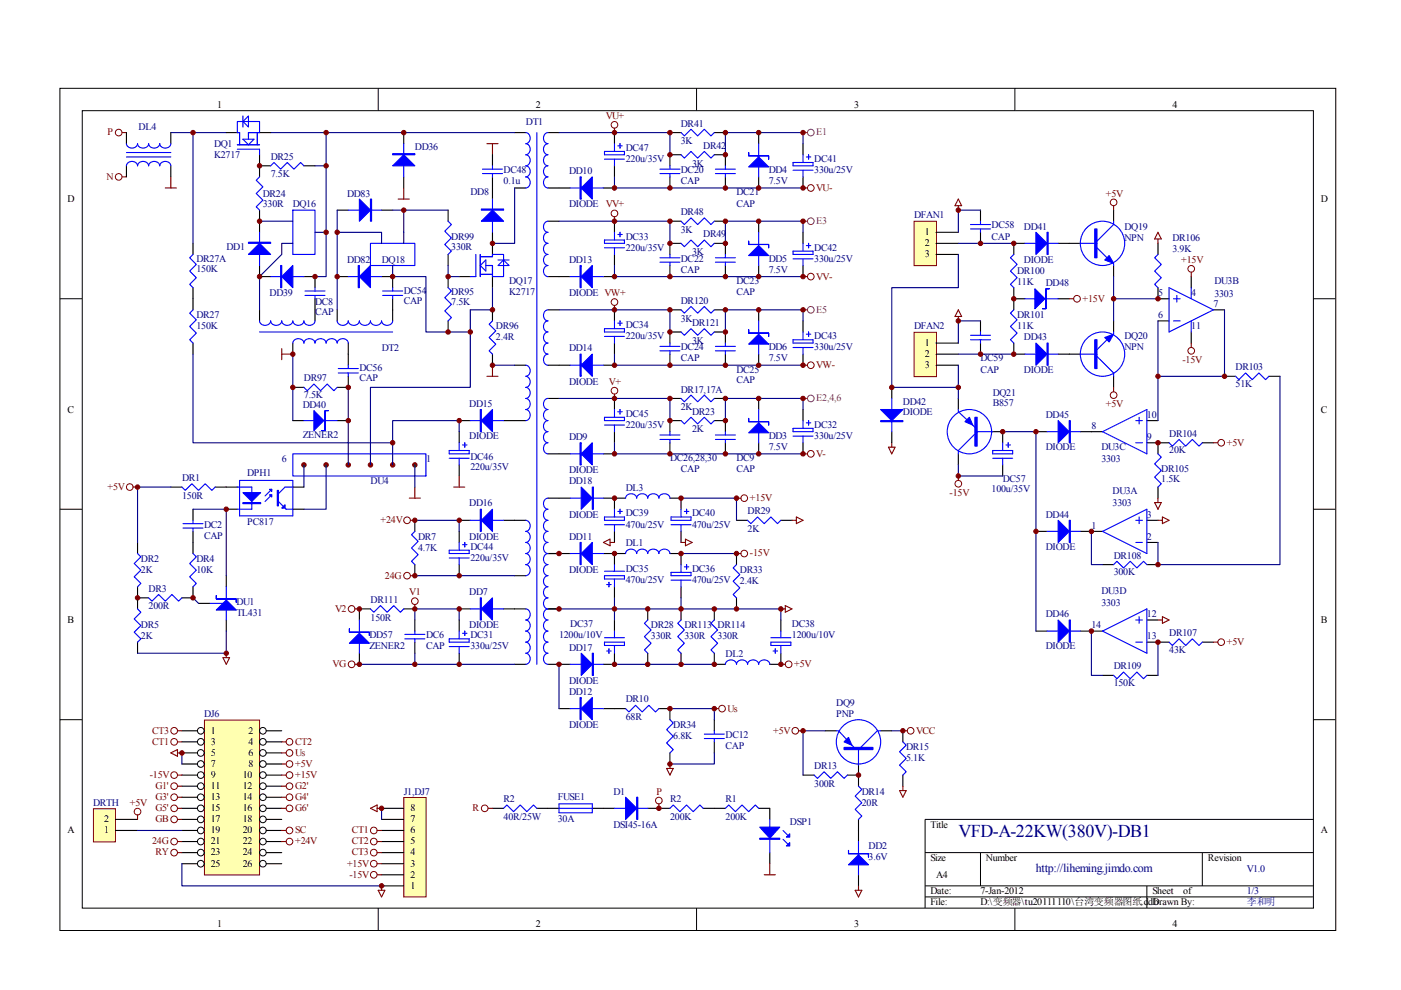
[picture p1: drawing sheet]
<svg xmlns="http://www.w3.org/2000/svg" width="297mm" height="210mm" viewBox="0 0 297 210" stroke-linecap="round" stroke-linejoin="round" font-family="sans-serif">
<defs><g id="words">
<text font-size="3.8" fill="#000080" x="203.2" y="177.5">VFD-A-22KW(380V)-DB1</text>
<text font-size="2.5" fill="#000080" x="219.6" y="184.8">http://liheming.jimdo.com</text>
<g font-size="2.1">
<text x="46.1" y="22.9">1</text>
<text x="113.6" y="22.9">2</text>
<text x="181.1" y="22.9">3</text>
<text x="248.6" y="22.9">4</text>
<text x="14.3" y="42.8">D</text>
<text x="280.1" y="42.8">D</text>
<text x="196.1" y="49.9">1</text>
<text x="196.1" y="52.2">2</text>
<text x="196.1" y="54.5">3</text>
<text x="196.1" y="73.3">1</text>
<text x="196.1" y="75.7">2</text>
<text x="196.1" y="78.1">3</text>
<text x="14.3" y="87.5">C</text>
<text x="280.1" y="87.5">C</text>
<text x="14.3" y="132.1">B</text>
<text x="280.1" y="132.1">B</text>
<text x="44.7" y="155.5">1</text>
<text x="52.7" y="155.5">2</text>
<text x="44.7" y="157.9">3</text>
<text x="44.7" y="160.3">5</text>
<text x="52.7" y="157.9">4</text>
<text x="52.7" y="160.3">6</text>
<text x="44.7" y="162.6">7</text>
<text x="44.7" y="164.9">9</text>
<text x="44.7" y="167.3">11</text>
<text x="51.5" y="164.9">10</text>
<text x="51.5" y="167.3">12</text>
<text x="52.7" y="162.6">8</text>
<text x="44.7" y="169.6">13</text>
<text x="44.7" y="172">15</text>
<text x="51.5" y="169.6">14</text>
<text x="51.5" y="172">16</text>
<text x="87" y="172">8</text>
<text x="14.3" y="176.7">A</text>
<text x="22.1" y="176.7">1</text>
<text x="22.1" y="174.3">2</text>
<text x="44.7" y="174.3">17</text>
<text x="44.7" y="176.7">19</text>
<text x="44.7" y="179">21</text>
<text x="51.5" y="174.3">18</text>
<text x="51.5" y="176.7">20</text>
<text x="51.5" y="179">22</text>
<text x="87" y="179">5</text>
<text x="87" y="176.7">6</text>
<text x="87" y="174.3">7</text>
<text x="197.3" y="175.5">Title</text>
<text x="280.1" y="176.7">A</text>
<text x="44.7" y="181.4">23</text>
<text x="44.7" y="183.7">25</text>
<text x="51.5" y="181.4">24</text>
<text x="51.5" y="183.7">26</text>
<text x="87" y="183.7">3</text>
<text x="87" y="181.4">4</text>
<text x="197.3" y="182.6">Size</text>
<text x="209" y="182.6">Number</text>
<text x="256.1" y="182.6">Revision</text>
<text x="87" y="188.4">1</text>
<text x="87" y="186.1">2</text>
<text x="197.3" y="189.6">Date:</text>
<text x="197.3" y="192">File:</text>
<text x="198.5" y="186.1">A4</text>
<text x="207.9" y="189.6">7-Jan-2012</text>
<text x="207.9" y="192">D:\变频器\tu20111110\台湾变频器图纸.ddb</text>
<text x="244.3" y="189.6">Sheet</text>
<text x="244.3" y="192">Drawn By:</text>
<text x="250.9" y="189.6">of</text>
<text x="46.1" y="196.6">1</text>
<text x="113.6" y="196.6">2</text>
<text x="181.1" y="196.6">3</text>
<text x="248.6" y="196.6">4</text>
</g>
<g font-size="2.1" fill="#800000">
<text x="22.8" y="28.7">P</text>
<text x="128.4" y="25.2">VU+</text>
<text x="22.6" y="38.1">N</text>
<text x="173.1" y="40.5">VU-</text>
<text x="234.4" y="41.7">+5V</text>
<text x="128.4" y="44">VV+</text>
<text x="173.1" y="59.3">VV-</text>
<text x="250.4" y="55.7">+15V</text>
<text x="229.5" y="63.9">+15V</text>
<text x="250.7" y="76.9">-15V</text>
<text x="129.1" y="81.5">V+</text>
<text x="173.1" y="78.1">VW-</text>
<text x="234.4" y="86.3">+5V</text>
<text x="260.1" y="94.5">+5V</text>
<text x="173.1" y="96.9">V-</text>
<text x="22.8" y="103.9">+5V</text>
<text x="159" y="106.2">+15V</text>
<text x="201.3" y="105.1">-15V</text>
<text x="80.7" y="110.9">+24V</text>
<text x="159" y="118">-15V</text>
<text x="81.6" y="122.7">24G</text>
<text x="71" y="129.7">V2</text>
<text x="86.8" y="126.2">V1</text>
<text x="260.1" y="136.8">+5V</text>
<text x="70.5" y="141.5">VG</text>
<text x="168.4" y="141.5">+5V</text>
<text x="32.3" y="155.5">CT3</text>
<text x="154.3" y="150.9">Us</text>
<text x="163.9" y="155.5">+5V</text>
<text x="194.2" y="155.5">VCC</text>
<text x="32.3" y="157.9">CT1</text>
<text x="62.6" y="157.9">CT2</text>
<text x="62.6" y="160.3">Us</text>
<text x="31.7" y="164.9">-15V</text>
<text x="32.9" y="167.3">G1'</text>
<text x="62.6" y="162.6">+5V</text>
<text x="62.6" y="164.9">+15V</text>
<text x="62.6" y="167.3">G2'</text>
<text x="27.5" y="170.8">+5V</text>
<text x="32.9" y="169.6">G3'</text>
<text x="32.9" y="172">G5'</text>
<text x="62.6" y="169.6">G4'</text>
<text x="62.6" y="172">G6'</text>
<text x="100.2" y="172">R</text>
<text x="139.2" y="168.5">P</text>
<text x="32.3" y="179">24G</text>
<text x="32.9" y="174.3">GB</text>
<text x="62.6" y="179">+24V</text>
<text x="62.6" y="176.7">SC</text>
<text x="74.6" y="176.7">CT1</text>
<text x="74.6" y="179">CT2</text>
<text x="32.9" y="181.4">RY</text>
<text x="73.6" y="183.7">+15V</text>
<text x="74.6" y="181.4">CT3</text>
<text x="74.1" y="186.1">-15V</text>
</g>
<g font-size="2.1" fill="#000080">
<text x="29.4" y="27.5">DL4</text>
<text x="111.5" y="26.6">DT1</text>
<text x="144.4" y="26.9">DR41</text>
<text x="45.4" y="31.1">DQ1</text>
<text x="45.4" y="33.5">K2717</text>
<text x="57.4" y="33.9">DR25</text>
<text x="88" y="31.8">DD36</text>
<text x="132.7" y="32">DC47</text>
<text x="132.7" y="34.4">220u/35V</text>
<text x="144.4" y="30.6">3K</text>
<text x="146.7" y="35.3">3K</text>
<text x="149.1" y="31.5">DR42</text>
<text x="172.6" y="34.4">DC41</text>
<text x="55.7" y="41.7">DR24</text>
<text x="57.4" y="37.4">7.5K</text>
<text x="73.6" y="41.7">DD83</text>
<text x="99.7" y="41.4">DD8</text>
<text x="106.8" y="36.7">DC48</text>
<text x="106.8" y="39">0.1u</text>
<text x="120.6" y="36.9">DD10</text>
<text x="144.4" y="36.7">DC20</text>
<text x="144.4" y="39">CAP</text>
<text x="156.1" y="41.4">DC21</text>
<text x="163" y="36.7">DD4</text>
<text x="163" y="39">7.5V</text>
<text x="172.6" y="36.7">330u/25V</text>
<text x="55.7" y="44">330R</text>
<text x="62.1" y="44">DQ16</text>
<text x="120.6" y="44">DIODE</text>
<text x="144.4" y="45.6">DR48</text>
<text x="156.1" y="43.8">CAP</text>
<text x="193.8" y="46.3">DFAN1</text>
<text x="48" y="52.9">DD1</text>
<text x="95.7" y="50.8">DR99</text>
<text x="95.7" y="52.9">330R</text>
<text x="132.7" y="50.8">DC33</text>
<text x="132.7" y="53.2">220u/35V</text>
<text x="144.4" y="49.4">3K</text>
<text x="149.1" y="50.3">DR49</text>
<text x="172.6" y="53.2">DC42</text>
<text x="210.2" y="48.4">DC58</text>
<text x="210.2" y="50.8">CAP</text>
<text x="217.1" y="48.7">DD41</text>
<text x="238.4" y="48.7">DQ19</text>
<text x="238.4" y="51.1">NPN</text>
<text x="248.6" y="51.1">DR106</text>
<text x="248.6" y="53.4">3.9K</text>
<text x="41.7" y="55.5">DR27A</text>
<text x="41.7" y="57.6">150K</text>
<text x="73.6" y="55.7">DD82</text>
<text x="80.9" y="55.7">DQ18</text>
<text x="120.6" y="55.7">DD13</text>
<text x="144.4" y="55.5">DC22</text>
<text x="144.4" y="57.8">CAP</text>
<text x="146.7" y="54.1">3K</text>
<text x="163" y="55.5">DD5</text>
<text x="163" y="57.8">7.5V</text>
<text x="172.6" y="55.5">330u/25V</text>
<text x="215.6" y="58.1">DR100</text>
<text x="217.1" y="55.7">DIODE</text>
<text x="57.1" y="62.8">DD39</text>
<text x="66.8" y="64.6">DC8</text>
<text x="85.6" y="62.3">DC54</text>
<text x="85.6" y="64.4">CAP</text>
<text x="95.7" y="62.5">DR95</text>
<text x="95.7" y="64.6">7.5K</text>
<text x="107.9" y="60.2">DQ17</text>
<text x="107.9" y="62.5">K2717</text>
<text x="120.6" y="62.8">DIODE VW+</text>
<text x="144.4" y="64.4">DR120</text>
<text x="156.1" y="60.2">DC23</text>
<text x="156.1" y="62.5">CAP</text>
<text x="215.6" y="60.5">11K</text>
<text x="221.7" y="60.6">DD48</text>
<text x="245.5" y="62.8">5</text>
<text x="252.6" y="62.8">4</text>
<text x="257.3" y="65.1">7</text>
<text x="257.5" y="60.2">DU3B</text>
<text x="257.5" y="63">3303</text>
<text x="41.7" y="67.5">DR27</text>
<text x="41.7" y="69.8">150K</text>
<text x="66.8" y="66.7">CAP</text>
<text x="105.2" y="69.8">DR96</text>
<text x="132.7" y="69.6">DC34</text>
<text x="132.7" y="71.9">220u/35V</text>
<text x="144.4" y="68.2">3K</text>
<text x="146.7" y="69.1">DR121</text>
<text x="172.6" y="71.9">DC43</text>
<text x="193.8" y="69.8">DFAN2</text>
<text x="215.6" y="67.5">DR101</text>
<text x="215.6" y="69.8">11K</text>
<text x="238.4" y="71.9">DQ20</text>
<text x="245.5" y="67.5">6</text>
<text x="252.6" y="69.8">11</text>
<text x="80.9" y="74.5">DT2</text>
<text x="105.2" y="72.2">2.4R</text>
<text x="120.6" y="74.5">DD14</text>
<text x="144.4" y="74.3">DC24</text>
<text x="144.4" y="76.6">CAP</text>
<text x="146.7" y="72.9">3K</text>
<text x="163" y="74.3">DD6</text>
<text x="163" y="76.6">7.5V</text>
<text x="172.6" y="74.3">330u/25V</text>
<text x="207.9" y="76.6">DC59</text>
<text x="217.1" y="72.2">DD43</text>
<text x="238.4" y="74.3">NPN</text>
<text x="64.4" y="80.9">DR97</text>
<text x="76.2" y="78.8">DC56</text>
<text x="76.2" y="80.9">CAP</text>
<text x="120.6" y="81.5">DIODE</text>
<text x="144.4" y="83.2">DR17,17A</text>
<text x="156.1" y="79">DC25</text>
<text x="156.1" y="81.3">CAP</text>
<text x="207.9" y="79">CAP</text>
<text x="210.5" y="83.9">DQ21</text>
<text x="217.1" y="79.2">DIODE</text>
<text x="262" y="78.5">DR103</text>
<text x="262" y="82.1">51K</text>
<text x="64.2" y="86.5">DD40</text>
<text x="64.4" y="84.3">7.5K</text>
<text x="99.5" y="86.3">DD15</text>
<text x="132.7" y="88.4">DC45</text>
<text x="144.4" y="87">2K</text>
<text x="146.7" y="87.9">DR23</text>
<text x="191.4" y="85.8">DD42</text>
<text x="191.4" y="87.9">DIODE</text>
<text x="210.5" y="86">B857</text>
<text x="221.7" y="88.6">DD45</text>
<text x="243.2" y="88.6">10</text>
<text x="64.2" y="92.8">ZENER2</text>
<text x="99.5" y="93.1">DIODE</text>
<text x="120.6" y="93.3">DD9</text>
<text x="132.7" y="90.7">220u/35V</text>
<text x="146.7" y="91.6">2K</text>
<text x="163" y="93.1">DD3</text>
<text x="163" y="95.4">7.5V</text>
<text x="172.6" y="90.7">DC32</text>
<text x="172.6" y="93.1">330u/25V</text>
<text x="221.7" y="95.4">DIODE</text>
<text x="231.4" y="90.9">8</text>
<text x="233.5" y="95.4">DU3C</text>
<text x="243.2" y="93.3">9</text>
<text x="247.9" y="92.6">DR104</text>
<text x="52.4" y="101">DPH1</text>
<text x="59.8" y="98">6</text>
<text x="90.3" y="98">1</text>
<text x="99.7" y="97.6">DC46</text>
<text x="99.7" y="99.7">220u/35V</text>
<text x="120.6" y="100.3">DIODE</text>
<text x="142.1" y="97.8">DC26,28,30</text>
<text x="144.4" y="100.1">CAP</text>
<text x="156.1" y="97.8">DC9</text>
<text x="156.1" y="100.1">CAP</text>
<text x="233.5" y="98">3303</text>
<text x="246.2" y="100.1">DR105</text>
<text x="247.9" y="96.1">20K</text>
<text x="38.6" y="102">DR1</text>
<text x="38.6" y="105.8">150R</text>
<text x="78.6" y="102.7">DU4</text>
<text x="99.5" y="107.4">DD16</text>
<text x="120.6" y="102.7">DD18</text>
<text x="132.7" y="104.2">DL3</text>
<text x="210.2" y="104.3">100u/35V</text>
<text x="212.6" y="102.2">DC57</text>
<text x="235.9" y="104.8">DU3A</text>
<text x="235.9" y="107.4">3303</text>
<text x="246.2" y="102.2">1.5K</text>
<text x="43.3" y="111.9">DC2</text>
<text x="52.4" y="111.4">PC817</text>
<text x="120.6" y="109.7">DIODE</text>
<text x="132.7" y="109.5">DC39</text>
<text x="132.7" y="111.9">470u/25V</text>
<text x="146.7" y="109.5">DC40</text>
<text x="146.7" y="111.9">470u/25V</text>
<text x="158.5" y="109.1">DR29</text>
<text x="158.5" y="112.8">2K</text>
<text x="221.7" y="109.7">DD44</text>
<text x="231.4" y="112.1">1</text>
<text x="243.2" y="109.7">3</text>
<text x="29.9" y="119.1">DR2</text>
<text x="41.7" y="119.1">DR4</text>
<text x="43.3" y="114.2">CAP</text>
<text x="88.6" y="114.5">DR7</text>
<text x="88.6" y="116.8">4.7K</text>
<text x="99.5" y="114.5">DIODE</text>
<text x="99.7" y="116.6">DC44</text>
<text x="99.7" y="118.9">220u/35V</text>
<text x="120.6" y="114.5">DD11</text>
<text x="132.7" y="115.8">DL1</text>
<text x="221.7" y="116.6">DIODE</text>
<text x="236.1" y="118.5">DR108</text>
<text x="243.2" y="114.5">2</text>
<text x="29.9" y="121.5">2K</text>
<text x="31.5" y="125.5">DR3</text>
<text x="41.7" y="121.5">10K</text>
<text x="120.6" y="121.5">DIODE</text>
<text x="132.7" y="121.3">DC35</text>
<text x="132.7" y="123.6">470u/25V</text>
<text x="146.7" y="121.3">DC36</text>
<text x="146.7" y="123.6">470u/25V</text>
<text x="156.9" y="121.5">DR33</text>
<text x="156.9" y="123.9">2.4K</text>
<text x="233.5" y="125.9">DU3D</text>
<text x="236.1" y="121.9">300K</text>
<text x="31.5" y="129.2">200R</text>
<text x="50.1" y="128.3">DU1</text>
<text x="50.1" y="130.7">TL431</text>
<text x="78.6" y="127.9">DR111</text>
<text x="78.6" y="131.6">150R</text>
<text x="99.5" y="126.2">DD7</text>
<text x="221.7" y="130.9">DD46</text>
<text x="233.5" y="128.5">3303</text>
<text x="243.2" y="130.9">12</text>
<text x="29.9" y="133.2">DR5</text>
<text x="29.9" y="135.6">2K</text>
<text x="78.3" y="135.3">DD57</text>
<text x="78.3" y="137.7">ZENER2</text>
<text x="90.3" y="135.3">DC6</text>
<text x="90.3" y="137.7">CAP</text>
<text x="99.5" y="133.2">DIODE</text>
<text x="99.7" y="135.3">DC31</text>
<text x="99.7" y="137.7">330u/25V</text>
<text x="118.5" y="135.3">1200u/10V</text>
<text x="120.6" y="137.9">DD17</text>
<text x="120.9" y="133">DC37</text>
<text x="138" y="133.2">DR28</text>
<text x="138" y="135.6">330R</text>
<text x="145.1" y="133.2">DR113 DR114</text>
<text x="145.1" y="135.6">330R</text>
<text x="152.1" y="135.6">330R</text>
<text x="167.9" y="133">DC38</text>
<text x="167.9" y="135.3">1200u/10V</text>
<text x="221.7" y="137.7">DIODE</text>
<text x="231.4" y="133.2">14</text>
<text x="243.2" y="135.6">13</text>
<text x="247.9" y="134.9">DR107</text>
<text x="153.8" y="139.4">DL2</text>
<text x="236.1" y="141.9">DR109</text>
<text x="247.9" y="138.4">43K</text>
<text x="120.6" y="145">DIODE</text>
<text x="120.6" y="147.3">DD12</text>
<text x="132.7" y="148.9">DR10</text>
<text x="177.3" y="149.7">DQ9</text>
<text x="236.1" y="145.5">150K</text>
<text x="43.3" y="152">DJ6</text>
<text x="120.6" y="154.4">DIODE</text>
<text x="132.7" y="152.8">68R</text>
<text x="142.7" y="154.4">DR34</text>
<text x="177.3" y="152">PNP</text>
<text x="142.7" y="156.7">6.8K</text>
<text x="153.8" y="156.5">DC12</text>
<text x="153.8" y="158.8">CAP</text>
<text x="192.1" y="159.1">DR15</text>
<text x="192.1" y="161.4">5.1K</text>
<text x="172.6" y="163.1">DR13</text>
<text x="172.6" y="166.8">300R</text>
<text x="19.7" y="170.8">DRTH</text>
<text x="85.6" y="168.5">J1,DJ7</text>
<text x="106.8" y="170.1">R2</text>
<text x="106.8" y="173.8">40R/25W</text>
<text x="118.3" y="169.6">FUSE1</text>
<text x="130" y="168.5">D1</text>
<text x="142.1" y="170.1">R2</text>
<text x="142.1" y="173.8">200K</text>
<text x="153.8" y="170.1">R1</text>
<text x="153.8" y="173.8">200K</text>
<text x="182.7" y="168.5">DR14</text>
<text x="182.7" y="170.8">20R</text>
<text x="118.3" y="174.3">30A</text>
<text x="130" y="175.5">DSI45-16A</text>
<text x="167.5" y="175">DSP1</text>
<text x="184.1" y="180">DD2</text>
<text x="184.1" y="182.3">3.6V</text>
<text x="264.3" y="184.9">V1.0</text>
<text x="264.3" y="189.6">1/3</text>
<text x="264.3" y="192">李和明</text>
</g>
<g font-size="2.1" fill="#a1006a">
<text x="173.1" y="28.7">E1</text>
<text x="173.1" y="47.5">E3</text>
<text x="173.1" y="66.3">E5</text>
<text x="173.1" y="85.1">E2,4,6</text>
</g>
</g></defs>
<g fill="none" stroke="#000" stroke-width=".21">
<path d="M12.7 18.7h270.5v178.6h-270.5zM80.2 18.7v4.7M147.7 18.7v4.7M215.2 18.7v4.7M17.4 23.5h261.1v169h-261.1zM12.7 63.3h4.7M278.4 63.3h4.7M12.7 108h4.7M278.4 108h4.7M12.7 152.6h4.7M278.4 152.6h4.7M278.4 173.7h-82.3v18.8"/>
<path d="M80.2 192.5v4.7M147.7 192.5v4.7M196.1 180.8h82.3M196.1 187.8h82.3M196.1 190.2h82.3M207.9 180.8v7M215.2 192.5v4.7M243.2 187.8v4.7M254.9 180.8v7"/>
</g>
<g fill="none" stroke="#000" stroke-width=".23">
<path d="M26.8 28.1v2.4M26.8 35.2v2.3M36.2 28.1v2.4M36.2 35.2v2.3M48 28.1h2.3M55 28.1h2.4M55 35.2h2.4M55 32.8v4.7M64.4 35.2h2.4M85.6 28.1v2.4M85.6 37.5v2.4M104.4 32.8v2.4"/>
<path d="M104.4 37.5v4.7M109.1 28.1h2.4M109.1 39.9h2.4M116.2 28.1h2.3M116.2 39.9h4.7M127.9 39.9h2.4M130.3 28.1v2.4M130.3 35.2v2.3M142 28.1h2.4M142 37.5v2.4M144.4 32.8h-2.4v2.4M151.4 28.1h2.4"/>
<path d="M151.4 32.8h2.4v2.4M153.8 37.5v2.4M160.9 28.1v2.4M160.9 37.5v2.4M170.3 30.5v2.3M170.3 37.5v2.4M40.9 51.6v2.3M55 56.3v2.3h2.4M55 44.6v4.7M64.4 58.6h2.4v2.4M71.5 58.6h2.3M71.5 44.6h2.3"/>
<path d="M80.9 58.6h2.3v2.4M80.9 44.6h2.3M95 44.6v2.3M95 53.9v2.4M95 58.6v2.4M97.4 58.6h2.3M104.4 49.3v4.6M104.4 58.6v2.4M116.2 58.6h4.7M116.2 46.9h2.3M127.9 58.6h2.4M130.3 46.9v2.4"/>
<path d="M130.3 53.9v2.4M142 56.3v2.3M142 46.9h2.4M144.4 51.6h-2.4v2.3M151.4 51.6h2.4v2.3M151.4 46.9h2.4M153.8 56.3v2.3M160.9 46.9v2.4M160.9 56.3v2.3M170.3 49.3v2.3M170.3 56.3v2.3M40.9 61v4.7"/>
<path d="M40.9 72.7v2.4M55 65.7v2.3M62.1 72.7v2.4M66.8 63.3v4.7M71.5 65.7v2.3M73.8 79.8v2.3h-2.3M73.8 72.7v4.7M83.2 63.3v4.7M95 68v2.4M104.4 65.7v2.3M104.4 75.1v2.3M109.1 77.4h2.4"/>
<path d="M116.2 77.4h4.7M116.2 65.7h2.3M127.9 77.4h2.4M130.3 65.7v2.3M130.3 72.7v2.4M142 75.1v2.3M142 65.7h2.4M144.4 70.4h-2.4v2.3M151.4 70.4h2.4v2.3M151.4 65.7h2.4M153.8 75.1v2.3M160.9 65.7v2.3"/>
<path d="M160.9 75.1v2.3M170.3 68v2.4M170.3 75.1v2.3M62.1 89.2h2.3M62.1 82.1h2.3M71.5 89.2h2.3M97.4 89.2h2.3M97.4 91.5v2.4M97.4 98.6v2.3M106.8 89.2h4.7M116.2 96.2h4.7M116.2 84.5h2.3"/>
<path d="M127.9 96.2h2.4M130.3 84.5v2.3M130.3 91.5v2.4M142 93.9v2.3M142 84.5h2.4M144.4 89.2h-2.4v2.3M151.4 89.2h2.4v2.3M151.4 84.5h2.4M153.8 93.9v2.3M160.9 84.5v2.3M160.9 93.9v2.3M170.3 86.8v2.4"/>
<path d="M170.3 93.9v2.3M29.2 115v2.4M36.2 103.3h2.4M40.9 108v2.3M40.9 112.7v4.7M45.6 103.3h4.7M48 108h2.3M62.1 103.3h2.3M62.1 108h2.3M88 110.3v2.4M88 119.7v2.4M97.4 112.7v2.3"/>
<path d="M97.4 119.7v2.4M97.4 110.3h2.3M106.8 110.3h4.7M116.2 117.4h4.7M116.2 105.6h4.7M127.9 117.4h4.7M127.9 105.6h4.7M130.3 105.6v2.4M130.3 112.7v2.3M130.3 117.4v2.3M142 117.4h2.4v2.3M142 105.6h2.4v2.4"/>
<path d="M144.4 112.7v2.3M156.2 110.3h2.3M156.2 117.4v2.3M165.6 110.3h2.3M29.2 126.8h2.3M29.2 124.4v4.7M29.2 136.2v2.3M40.9 124.4v2.4h-2.3M42.1 127.9h2.3M48 122.1v2.3M48 131.5v2.3M76.2 138.5v2.4"/>
<path d="M78.5 129.1h-2.3v2.4M85.6 129.1h2.4M88 131.5v2.3M88 136.2v2.3M97.4 131.5v2.3M97.4 138.5v2.4M97.4 129.1h2.3M106.8 129.1h4.7M109.1 122.1h2.4M116.2 129.1h2.3M130.3 124.4v2.4M130.3 131.5v2.3"/>
<path d="M130.3 138.5v2.4h-2.4M137.3 129.1v2.4M137.3 138.5v2.4M144.4 124.4v2.4M144.4 129.1v2.4M144.4 138.5v2.4M151.4 138.5v2.4h2.4M151.4 129.1v2.4M156.2 126.8v2.3M165.6 138.5v2.4h-2.4M165.6 131.5v2.3M109.1 140.9h2.4"/>
<path d="M116.2 140.9h4.7M118.5 150.2h2.4M127.9 150.2h4.7M139.7 150.2h2.3v2.4M142 159.6v2.4M151.4 152.6v2.3M151.4 157.3v2.3"/>
</g>
<g fill="none" stroke="#00f" stroke-width=".23">
<path d="M26.8 35.2a1.21 1.21 0 0 1 1.2-1 1.21 1.21 0 0 1 1.2 1 1.2 1.2 0 0 1 1.1-1 1.2 1.2 0 0 1 1.2 1 1.21 1.21 0 0 1 1.2-1 1.21 1.21 0 0 1 1.2 1 1.2 1.2 0 0 1 1.1-1 1.2 1.2 0 0 1 1.2 1M26.8 30.5a1.21 1.21 0 0 0 1.2 .9 1.21 1.21 0 0 0 1.2-.9 1.21 1.21 0 0 0 1.1 .9 1.21 1.21 0 0 0 1.2-.9 1.21 1.21 0 0 0 1.2 .9 1.21 1.21 0 0 0 1.2-.9 1.21 1.21 0 0 0 1.1 .9 1.21 1.21 0 0 0 1.2-.9M26.8 32.3h9.4M26.8 33.3h9.4M50.3 31.6h4.7v1.2M50.3 30.7h4.7M51.5 29.5h2.4l-1.2 1.2zM51.5 24.6v2.3M52.7 29.5v-1.4h2.3v-2.3h-4.7v2.3h.5v2.6M52.7 24.6v2.3l-1.2-1.1zM54.6 28.1v2.6M55 37.5l-.7 .7 1.4 1.4-1.4 1.4 1.4 1.4-1.4 1.5 .7 .7"/>
<path d="M57.4 35.2l.7-.7 1.4 1.4 1.4-1.4 1.4 1.4 1.4-1.4 .7 .7M85.6 30.5v7M102.3 35.9h4.2M102.3 36.8h4.2M104.4 35.2v.7M104.4 36.8v.7M111.5 28.1a1.2 1.2 0 0 1 .9 1.2 1.2 1.2 0 0 1-.9 1.2 1.2 1.2 0 0 1 .9 1.1 1.2 1.2 0 0 1-.9 1.2 1.2 1.2 0 0 1 .9 1.2 1.2 1.2 0 0 1-.9 1.2 1.2 1.2 0 0 1 .9 1.1 1.2 1.2 0 0 1-.9 1.2 1.2 1.2 0 0 1 .9 1.2 1.2 1.2 0 0 1-.9 1.2M113.8 28.1v112.8M116.2 28.1a1.2 1.2 0 0 0-1 1.2 1.2 1.2 0 0 0 1 1.2 1.21 1.21 0 0 0-1 1.1 1.21 1.21 0 0 0 1 1.2 1.2 1.2 0 0 0-1 1.2 1.2 1.2 0 0 0 1 1.2 1.2 1.2 0 0 0-1 1.1 1.2 1.2 0 0 0 1 1.2 1.2 1.2 0 0 0-1 1.2 1.2 1.2 0 0 0 1 1.2M120.9 39.9h7M128.2 32.1h4.2v.7h-4.2zM128.2 33.7h4.2"/>
<path d="M130.3 30.5v1.6M130.3 33.7v1.5M131 30.9h.9M131.5 30.5v.9M139.9 35.9h4.3M139.9 36.8h4.3M142 35.2v.7M142 36.8v.7M144.4 28.1l.7 .7 1.4-1.4 1.4 1.4 1.4-1.4 1.4 1.4 .7-.7M144.4 32.8l.7 .7 1.4-1.4 1.4 1.4 1.4-1.4 1.4 1.4 .7-.7M151.7 35.9h4.2M151.7 36.8h4.2"/>
<path d="M153.8 35.2v.7M153.8 36.8v.7M160.9 30.5v7M168.1 34.5h4.3v.7h-4.3zM168.1 36.1h4.3M170.3 32.8v1.7M170.3 36.1v1.4M171 33.3h.9M171.4 32.8v.9M40.9 53.9l-.7 .8 1.4 1.4-1.4 1.4 1.4 1.4-1.4 1.4 .7 .7M55 49.3v7M57.4 58.6h7"/>
<path d="M62.1 44.6h4.7v9.3h-4.7zM73.8 58.6h7.1M73.8 44.6h7.1M78.5 51.6h9.5v4.7h-9.5zM95 46.9l.7 .7-1.4 1.4 1.4 1.4-1.4 1.4 1.4 1.4-.7 .7M100.9 53.9v4.7h-1.2M101.8 54.4h2.6v-.5h2.4v4.7h-2.4v-2.3h-1.4M101.8 53.9v4.7M101.8 58.2h2.6M101.8 56.3l1.2-1.2v2.4zM104.4 42.2v7.1M105.6 56.3l1.2-1.2 1.1 1.2z"/>
<path d="M105.6 55.1h2.3M116.2 46.9a1.21 1.21 0 0 0-1 1.2 1.21 1.21 0 0 0 1 1.2 1.2 1.2 0 0 0-1 1.1 1.2 1.2 0 0 0 1 1.2 1.2 1.2 0 0 0-1 1.2 1.2 1.2 0 0 0 1 1.1 1.2 1.2 0 0 0-1 1.2 1.2 1.2 0 0 0 1 1.2 1.2 1.2 0 0 0-1 1.2 1.2 1.2 0 0 0 1 1.1M120.9 58.6h7M128.2 50.9h4.2v.7h-4.2zM128.2 52.5h4.2M130.3 49.3v1.6M130.3 52.5v1.4M131 49.7h.9M131.5 49.3v.9M139.9 55.6h4.3M139.9 54.7h4.3M142 53.9v.8"/>
<path d="M142 55.6v.7M144.4 46.9l.7 .7 1.4-1.4 1.4 1.4 1.4-1.4 1.4 1.4 .7-.7M144.4 51.6l.7 .7 1.4-1.4 1.4 1.4 1.4-1.4 1.4 1.4 .7-.7M151.7 55.6h4.2M151.7 54.7h4.2M153.8 53.9v.8M153.8 55.6v.7M160.9 49.3v7M168.1 53.2h4.3v.7h-4.3zM168.1 54.9h4.3M170.3 51.6v1.6M170.3 54.9v1.4"/>
<path d="M171 52.1h.9M171.4 51.6v.9M40.9 65.7l-.7 .7 1.4 1.4-1.4 1.4 1.4 1.4-1.4 1.4 .7 .7M55 68a1.21 1.21 0 0 0 1.2 1 1.21 1.21 0 0 0 1.2-1 1.21 1.21 0 0 0 1.2 1 1.21 1.21 0 0 0 1.1-1 1.21 1.21 0 0 0 1.2 1 1.21 1.21 0 0 0 1.2-1 1.21 1.21 0 0 0 1.2 1 1.21 1.21 0 0 0 1.1-1 1.21 1.21 0 0 0 1.2 1 1.21 1.21 0 0 0 1.2-1M55 70.4h28.2M62.1 72.7a1.21 1.21 0 0 1 1.2-.9 1.21 1.21 0 0 1 1.1 .9 1.2 1.2 0 0 1 1.2-.9 1.2 1.2 0 0 1 1.2 .9 1.21 1.21 0 0 1 1.2-.9 1.21 1.21 0 0 1 1.1 .9M64.7 61.7h4.2M64.7 62.6h4.2M66.8 61v.7M66.8 62.6v.7M69.1 72.7a1.21 1.21 0 0 1 1.2-.9 1.21 1.21 0 0 1 1.2 .9 1.21 1.21 0 0 1 1.2-.9 1.21 1.21 0 0 1 1.1 .9M71.5 68a1.21 1.21 0 0 0 1.2 1 1.21 1.21 0 0 0 1.1-1 1.21 1.21 0 0 0 1.2 1 1.21 1.21 0 0 0 1.2-1 1.21 1.21 0 0 0 1.2 1 1.21 1.21 0 0 0 1.1-1 1.21 1.21 0 0 0 1.2 1 1.21 1.21 0 0 0 1.2-1 1.21 1.21 0 0 0 1.2 1 1.21 1.21 0 0 0 1.1-1"/>
<path d="M71.7 78.1h4.3M71.7 79.1h4.3M73.8 77.4v.7M73.8 79.1v.7M81.1 61.7h4.3M81.1 62.6h4.3M83.2 61v.7M83.2 62.6v.7M95 61l.7 .7-1.4 1.4 1.4 1.4-1.4 1.4 1.4 1.4-.7 .7M104.4 68l-.7 .7 1.4 1.5-1.4 1.4 1.4 1.4-1.4 1.4 .7 .7M111.5 77.4a1.2 1.2 0 0 1 .9 1.2 1.2 1.2 0 0 1-.9 1.2 1.2 1.2 0 0 1 .9 1.2 1.2 1.2 0 0 1-.9 1.1 1.2 1.2 0 0 1 .9 1.2 1.2 1.2 0 0 1-.9 1.2 1.2 1.2 0 0 1 .9 1.2 1.2 1.2 0 0 1-.9 1.1 1.2 1.2 0 0 1 .9 1.2 1.2 1.2 0 0 1-.9 1.2M116.2 65.7a1.2 1.2 0 0 0-1 1.2 1.2 1.2 0 0 0 1 1.1 1.2 1.2 0 0 0-1 1.2 1.2 1.2 0 0 0 1 1.2 1.2 1.2 0 0 0-1 1.2 1.2 1.2 0 0 0 1 1.1 1.2 1.2 0 0 0-1 1.2 1.2 1.2 0 0 0 1 1.2 1.2 1.2 0 0 0-1 1.2 1.2 1.2 0 0 0 1 1.1"/>
<path d="M120.9 77.4h7M128.2 69.7h4.2v.7h-4.2zM128.2 71.3h4.2M130.3 68v1.7M130.3 71.3v1.4M131 68.5h.9M131.5 68v1M139.9 74.4h4.3M139.9 73.4h4.3M142 72.7v.7M142 74.4v.7M144.4 65.7l.7 .7 1.4-1.4 1.4 1.4 1.4-1.4 1.4 1.4 .7-.7"/>
<path d="M144.4 70.4l.7 .7 1.4-1.4 1.4 1.4 1.4-1.4 1.4 1.4 .7-.7M151.7 74.4h4.2M151.7 73.4h4.2M153.8 72.7v.7M153.8 74.4v.7M160.9 68v7.1M168.1 72h4.3v.7h-4.3zM168.1 73.7h4.3M170.3 70.4v1.6M170.3 73.7v1.4M171 70.9h.9M171.4 70.4v.9"/>
<path d="M62.1 96.2h28.2v4.7h-28.2zM64.4 82.1l.7 .7 1.5-1.4 1.4 1.4 1.4-1.4 1.4 1.4 .7-.7M64.4 89.2h7.1M95.2 95.5h4.3v.7h-4.3zM95.2 97.2h4.3M97.4 93.9v1.6M97.4 97.2v1.4M98.1 94.3h.9M98.5 93.9v.9M99.7 89.2h7.1M116.2 84.5a1.2 1.2 0 0 0-1 1.2 1.2 1.2 0 0 0 1 1.1 1.2 1.2 0 0 0-1 1.2 1.2 1.2 0 0 0 1 1.2 1.2 1.2 0 0 0-1 1.2 1.2 1.2 0 0 0 1 1.1 1.2 1.2 0 0 0-1 1.2 1.2 1.2 0 0 0 1 1.2 1.2 1.2 0 0 0-1 1.2 1.2 1.2 0 0 0 1 1.1M120.9 96.2h7"/>
<path d="M128.2 88.5h4.2v.7h-4.2zM128.2 90.1h4.2M130.3 86.8v1.7M130.3 90.1v1.4M131 87.3h.9M131.5 86.8v1M139.9 93.2h4.3M139.9 92.2h4.3M142 91.5v.7M142 93.2v.7M144.4 84.5l.7 .7 1.4-1.4 1.4 1.4 1.4-1.4 1.4 1.4 .7-.7M144.4 89.2l.7 .7 1.4-1.4 1.4 1.4 1.4-1.4 1.4 1.4 .7-.7"/>
<path d="M151.7 93.2h4.2M151.7 92.2h4.2M153.8 91.5v.7M153.8 93.2v.7M160.9 86.8v7.1M168.1 90.8h4.3v.7h-4.3zM168.1 92.5h4.3M170.3 89.2v1.6M170.3 92.5v1.4M171 89.6h.9M171.4 89.2v.9M29.2 117.4l.7 .7-1.4 1.4 1.4 1.4-1.4 1.4 1.4 1.4-.7 .7"/>
<path d="M38.6 103.3l.7 .7 1.4-1.4 1.4 1.4 1.4-1.4 1.4 1.4 .7-.7M38.8 112h4.2M38.8 111h4.2M40.9 117.4l.7 .7-1.4 1.4 1.4 1.4-1.4 1.4 1.4 1.4-.7 .7M40.9 110.3v.7M40.9 112v.7M50.3 103.3h3.1v4.7h-3.1M50.8 101.9h11.3v7.5h-11.3zM57.6 104.9l-1.4 1.4M57.6 103.7l-1.4 1.4M59 106.3l1.7 1.7h1.4M62.1 103.3h-1.7l-1.4 1.4"/>
<path d="M88 112.7l-.8 .7 1.5 1.4-1.5 1.4 1.5 1.4-1.5 1.4 .8 .7M95.2 116.7h4.3v.7h-4.3zM95.2 118.3h4.3M97.4 115v1.7M97.4 118.3v1.4M98.1 115.5h.9M98.5 115v1M99.7 110.3h7.1M111.5 110.3a1.2 1.2 0 0 1 .9 1.2 1.2 1.2 0 0 1-.9 1.2 1.2 1.2 0 0 1 .9 1.1 1.2 1.2 0 0 1-.9 1.2 1.2 1.2 0 0 1 .9 1.2 1.2 1.2 0 0 1-.9 1.2 1.2 1.2 0 0 1 .9 1.1 1.2 1.2 0 0 1-.9 1.2 1.2 1.2 0 0 1 .9 1.2 1.2 1.2 0 0 1-.9 1.2M116.2 105.6a1.2 1.2 0 0 0-1 1.2 1.2 1.2 0 0 0 1 1.2 1.21 1.21 0 0 0-1 1.1 1.21 1.21 0 0 0 1 1.2 1.2 1.2 0 0 0-1 1.2 1.2 1.2 0 0 0 1 1.2 1.2 1.2 0 0 0-1 1.1 1.2 1.2 0 0 0 1 1.2 1.2 1.2 0 0 0-1 1.2 1.2 1.2 0 0 0 1 1.2 1.2 1.2 0 0 0-1 1.1 1.2 1.2 0 0 0 1 1.2 1.2 1.2 0 0 0-1 1.2 1.2 1.2 0 0 0 1 1.2 1.2 1.2 0 0 0-1 1.1 1.2 1.2 0 0 0 1 1.2 1.2 1.2 0 0 0-1 1.2 1.2 1.2 0 0 0 1 1.2M120.9 105.6h7M120.9 117.4h7"/>
<path d="M128.2 109.6h4.2v.7h-4.2zM128.2 111.3h4.2M130.3 108v1.6M130.3 111.3v1.4M130.3 119.7v1.4M131 108.4h.9M131.5 108v.9M132.6 105.6a1.21 1.21 0 0 1 1.2-.9 1.21 1.21 0 0 1 1.2 .9 1.21 1.21 0 0 1 1.2-.9 1.21 1.21 0 0 1 1.1 .9 1.21 1.21 0 0 1 1.2-.9 1.21 1.21 0 0 1 1.2 .9M132.6 117.4a1.21 1.21 0 0 1 1.2-1 1.21 1.21 0 0 1 1.2 1 1.21 1.21 0 0 1 1.2-1 1.21 1.21 0 0 1 1.1 1 1.21 1.21 0 0 1 1.2-1 1.21 1.21 0 0 1 1.2 1M139.7 105.6a1.21 1.21 0 0 1 1.2-.9 1.21 1.21 0 0 1 1.1 .9M139.7 117.4a1.21 1.21 0 0 1 1.2-1 1.21 1.21 0 0 1 1.1 1M142.3 109.6h4.2v.7h-4.2z"/>
<path d="M142.3 111.3h4.2M144.4 108v1.6M144.4 111.3v1.4M144.4 119.7v1.7M145.1 108.4h.9M145.6 108v.9M145.6 119.7v1M156.2 119.7l-.8 .7 1.5 1.4-1.5 1.4 1.5 1.4-1.5 1.5 .8 .7M158.5 110.3l.7 .7 1.4-1.4 1.4 1.4 1.4-1.4 1.5 1.4 .7-.7M29.2 129.1l.7 .7-1.4 1.4 1.4 1.4-1.4 1.4 1.4 1.4-.7 .8M31.5 126.8l.7 .7 1.4-1.4 1.4 1.4 1.4-1.4 1.5 1.4 .7-.7M44.4 127.9h3.3"/>
<path d="M48 124.4v7.1M76.2 131.5v7M78.5 129.1l.8 .7 1.4-1.4 1.4 1.4 1.4-1.4 1.4 1.4 .7-.7M85.8 135.4h4.3M85.8 134.5h4.3M88 133.8v.7M88 135.4v.8M95.2 135.4h4.3v.8h-4.3zM95.2 137.1h4.3M97.4 133.8v1.6M97.4 137.1v1.4M98.1 134.3h.9"/>
<path d="M98.5 133.8v.9M99.7 129.1h7.1M111.5 129.1a1.2 1.2 0 0 1 .9 1.2 1.2 1.2 0 0 1-.9 1.2 1.2 1.2 0 0 1 .9 1.1 1.2 1.2 0 0 1-.9 1.2 1.2 1.2 0 0 1 .9 1.2 1.2 1.2 0 0 1-.9 1.2 1.2 1.2 0 0 1 .9 1.1 1.2 1.2 0 0 1-.9 1.2 1.2 1.2 0 0 1 .9 1.2 1.2 1.2 0 0 1-.9 1.2M116.2 126.8a1.2 1.2 0 0 0-1 1.1 1.2 1.2 0 0 0 1 1.2 1.2 1.2 0 0 0-1 1.2 1.2 1.2 0 0 0 1 1.2 1.2 1.2 0 0 0-1 1.1 1.2 1.2 0 0 0 1 1.2 1.2 1.2 0 0 0-1 1.2 1.2 1.2 0 0 0 1 1.2 1.2 1.2 0 0 0-1 1.1 1.2 1.2 0 0 0 1 1.2 1.2 1.2 0 0 0-1 1.2 1.2 1.2 0 0 0 1 1.2M128.2 122.1h4.2v.7h-4.2zM128.2 136.2h4.2v.7h-4.2zM128.2 121.1h4.2M128.2 135.2h4.2M128.6 123.9h1M128.6 138h1M129.1 123.5v.9M129.1 137.6v.9"/>
<path d="M130.3 122.8v1.6M130.3 133.8v1.4M130.3 136.9v1.6M137.3 131.5l-.7 .7 1.4 1.4-1.4 1.4 1.4 1.4-1.4 1.4 .7 .7M142.3 121.4h4.2v.7h-4.2zM142.3 123h4.2M144.4 131.5l-.7 .7 1.4 1.4-1.4 1.4 1.4 1.4-1.4 1.4 .7 .7M144.4 123v1.4M145.1 120.2h.9M151.4 131.5l-.7 .7 1.5 1.4-1.5 1.4 1.5 1.4-1.5 1.4 .7 .7M163.4 136.2h4.3v.7h-4.3zM163.4 135.2h4.3"/>
<path d="M163.9 138h1M164.4 137.6v.9M165.6 133.8v1.4M165.6 136.9v1.6M120.9 140.9h7M120.9 150.2h7M132.6 150.2l.7 .7 1.4-1.4 1.5 1.4 1.4-1.4 1.4 1.4 .7-.7M142 152.6l.7 .7-1.4 1.4 1.4 1.4-1.4 1.4 1.4 1.4-.7 .7M149.3 155.6h4.3M149.3 156.6h4.3M151.4 154.9v.7M151.4 156.6v.7"/>
<path d="M153.8 140.9a1.21 1.21 0 0 1 1.2-1 1.21 1.21 0 0 1 1.2 1 1.2 1.2 0 0 1 1.1-1 1.2 1.2 0 0 1 1.2 1 1.21 1.21 0 0 1 1.2-1 1.21 1.21 0 0 1 1.2 1 1.21 1.21 0 0 1 1.1-1 1.21 1.21 0 0 1 1.2 1"/>
</g>
<g fill="#00f" stroke="#00f" stroke-width=".23">
<path d="M52.7 53.9l2.3-2.3 2.4 2.3z"/>
<path d="M62.1 56.3v4.7l-2.4-2.4z"/>
<path d="M102.1 89.2l2.3-2.4v4.7z"/>
<path d="M83.2 35.2l2.4-2.4 2.4 2.4z"/>
<path d="M76.2 42.2l2.3 2.4-2.3 2.3z"/>
<path d="M102.1 46.9l2.3-2.3 2.4 2.3z"/>
<path d="M66.6 87.1l2.1 2.1-2.1 2.1z"/>
<path d="M76.2 58.6l2.3-2.3v4.7z"/>
<path d="M51.5 104.4h3.8l-1.9 1.9z"/>
<path d="M57.1 103.7h.5v.5z"/>
<path d="M57.1 104.9h.5v.5z"/>
<path d="M60.4 107v.7h-.7z"/>
<path d="M45.9 129.3l2.1-2.1 2.1 2.1z"/>
<path d="M123.2 39.9l2.4-2.4v4.7z"/>
<path d="M158.7 35.4l2.2-2.1 2.1 2.1z"/>
<path d="M123.2 58.6l2.4-2.3v4.7z"/>
<path d="M158.7 54.2l2.2-2.1 2.1 2.1z"/>
<path d="M125.6 75.1v4.7l-2.4-2.4z"/>
<path d="M158.7 73l2.2-2.1 2.1 2.1z"/>
<path d="M123.2 96.2l2.4-2.3v4.7z"/>
<path d="M158.7 91.8l2.2-2.2 2.1 2.2z"/>
<path d="M102.1 110.3l2.3-2.3v4.7z"/>
<path d="M102.1 129.1l2.3-2.3v4.7z"/>
<path d="M123.2 103.3l2.4 2.3-2.4 2.4z"/>
<path d="M123.2 117.4l2.4-2.4v4.7z"/>
<path d="M123.2 138.5l2.4 2.4-2.4 2.3z"/>
<path d="M125.6 147.9v4.7l-2.4-2.4z"/>
<path d="M74.1 136.4l2.1-2.1 2.1 2.1z"/>
<path d="M52.7 51.4h4.7v.2h-4.7z" fill-rule="evenodd"/>
<path d="M59.5 56.3h.2v4.7h-.2z" fill-rule="evenodd"/>
<path d="M101.8 86.8h.3v4.7h-.3z" fill-rule="evenodd"/>
<path d="M83.2 32.6h4.8v.2h-4.8z" fill-rule="evenodd"/>
<path d="M78.5 42.2h.3v4.7h-.3z" fill-rule="evenodd"/>
<path d="M102.1 44.3h4.7v.3h-4.7z" fill-rule="evenodd"/>
<path d="M68.9 87.1v4.2h-.7h.7v-4.2h.7z" fill-rule="evenodd"/>
<path d="M76 56.3h.2v4.7h-.2z" fill-rule="evenodd"/>
<path d="M51.5 106.6h3.8v.2h-3.8z" fill-rule="evenodd"/>
<path d="M58.8 104h.2v3.3h-.2z" fill-rule="evenodd"/>
<path d="M45.9 126.3v.7h4.2v.7v-.7h-4.2z" fill-rule="evenodd"/>
<path d="M123 37.5h.2v4.7h-.2z" fill-rule="evenodd"/>
<path d="M158.7 32.3v.7h4.3v.7v-.7h-4.3z" fill-rule="evenodd"/>
<path d="M123 56.3h.2v4.7h-.2z" fill-rule="evenodd"/>
<path d="M158.7 51.1v.7h4.3v.7v-.7h-4.3z" fill-rule="evenodd"/>
<path d="M123 75.1h.2v4.7h-.2z" fill-rule="evenodd"/>
<path d="M158.7 69.9v.7h4.3v.7v-.7h-4.3z" fill-rule="evenodd"/>
<path d="M123 93.9h.2v4.7h-.2z" fill-rule="evenodd"/>
<path d="M158.7 88.7v.7h4.3v.7v-.7h-4.3z" fill-rule="evenodd"/>
<path d="M101.8 108h.3v4.7h-.3z" fill-rule="evenodd"/>
<path d="M101.8 126.8h.3v4.7h-.3z" fill-rule="evenodd"/>
<path d="M125.6 103.3h.2v4.7h-.2z" fill-rule="evenodd"/>
<path d="M123 115h.2v4.7h-.2z" fill-rule="evenodd"/>
<path d="M125.6 138.5h.2v4.7h-.2z" fill-rule="evenodd"/>
<path d="M123 147.9h.2v4.7h-.2z" fill-rule="evenodd"/>
<path d="M74.1 133.3v.7h4.2v.7v-.7h-4.2z" fill-rule="evenodd"/>
</g>
<g fill="none" stroke="#800000" stroke-width=".21">
<circle cx="25.2" cy="37.5" r=".71"/>
<circle cx="25.2" cy="28.1" r=".71"/>
<circle cx="130.3" cy="26.5" r=".7"/>
<circle cx="171.9" cy="39.9" r=".7"/>
<circle cx="130.3" cy="45.3" r=".7"/>
<circle cx="171.9" cy="58.6" r=".7"/>
<circle cx="130.3" cy="64" r=".7"/>
<circle cx="171.9" cy="77.4" r=".7"/>
<circle cx="130.3" cy="82.8" r=".71"/>
<circle cx="171.9" cy="96.2" r=".71"/>
<circle cx="27.5" cy="103.3" r=".71"/>
<circle cx="86.3" cy="110.3" r=".71"/>
<circle cx="157.8" cy="105.6" r=".71"/>
<circle cx="157.8" cy="117.4" r=".71"/>
<circle cx="74.5" cy="129.1" r=".71"/>
<circle cx="86.3" cy="122.1" r=".71"/>
<circle cx="88" cy="127.5" r=".7"/>
<circle cx="74.5" cy="140.8" r=".71"/>
<circle cx="153.1" cy="150.2" r=".71"/>
<circle cx="167.2" cy="140.8" r=".71"/>
</g>
<g fill="none" stroke="#800000" stroke-width=".23">
<path d="M25.9 28.1h.9M25.9 37.5h.9M35 39.9h2.4M36.2 37.5v2.4M85.6 39.9v2.3M103.2 30.5h2.4M104.4 30.5v2.3M130.3 27.2v.9M170.3 39.9h.9M84.4 42.2h2.4M130.3 46v.9M170.3 58.6h.9"/>
<path d="M59.7 73.9v2.4M59.7 75.1h2.4M103.2 79.8h2.4M104.4 77.4v2.4M130.3 64.8v.9M170.3 77.4h.9M130.3 83.5v1M170.3 96.2h.9M28.2 103.3h1M86.8 105.6h2.3M87 110.3h1M88 103.3v2.3"/>
<path d="M96.2 103.3h2.3M97.4 100.9v2.4M127.9 115l1.4-.7v1.4zM129.3 115h1M144.4 115h.9M145.3 114.3l1.4 .7-1.4 .7zM156.2 105.6h.9M156.2 117.4h.9M167.9 110.3h.9M168.8 109.6l1.5 .7-1.5 .7zM47.3 139.4h1.4l-.7 1.5zM48 138.5v.9"/>
<path d="M75.3 129.1h.9M87 122.1h1M88 128.2v.9M165.6 129.1h.9M166.5 128.4l1.4 .7-1.4 .7zM75.3 140.9h.9M151.4 150.2h1M165.6 140.9h.9M141.3 162.9h1.4l-.7 1.4zM142 162v.9"/>
</g>
<g fill="none" stroke="#000080" stroke-width=".23">
<path d="M36.2 28.1h11.8M40.9 28.1v23.5M57.4 28.1h51.7M66.8 35.2h2.3M69.1 28.1v21.2M109.1 39.9v11.7h-4.7M118.5 28.1h23.5v4.7M130.3 37.5v2.4h40M170.3 30.5v-2.4h-16.5v4.7M55 46.9h7.1M62.1 51.6h-2.4v2.3l-4.7 4.7v7.1M66.8 49.3h2.3v9.3h-2.3"/>
<path d="M71.5 49.3h9.4v2.3M71.5 44.6v21.1M83.2 56.3v2.3h7.1v11.8h9.4M83.2 44.6h11.8M85.6 44.6v7M95 56.3v2.3h2.4M118.5 46.9h23.5v4.7M130.3 56.3v2.3h40M170.3 49.3v-2.4h-16.5v4.7M40.9 75.1v18.8h42.3v-4.7h14.2v2.3M62.1 75.1v14.1M104.4 61v4.7h-4.7v16.4h-21.2v16.5"/>
<path d="M104.4 77.4h4.7M118.5 65.7h23.5v4.7M130.3 75.1v2.3h40M170.3 68v-2.3h-16.5v4.7M64.4 98.6v4.7M69.1 98.6v9.4h-4.7M73.8 82.1v16.5M83.2 93.9v4.7M88 98.6v4.7M118.5 84.5h23.5v4.7M130.3 93.9v2.3h40M170.3 86.8v-2.3h-16.5v4.7"/>
<path d="M36.2 103.3h-7v11.7M40.9 108h7.1v14.1M88 110.3h9.4v2.4M144.4 105.6h11.8v4.7M144.4 117.4h11.8M40.9 126.8l1.2 1.1M48 133.8v4.7h-18.8M88 131.5v-2.4h9.4v2.4M88 138.5v2.4M88 122.1h21.1M118.5 129.1h47.1v2.4M130.3 126.8v4.7"/>
<path d="M144.4 126.8v2.3M76.2 140.9h32.9M118.5 140.9v9.3M130.3 140.9h21.1M142 150.2h9.4v2.4M151.4 159.6v2.4h-9.4"/>
</g>
<g fill="#800000" stroke="#800000" stroke-width=".21">
<circle cx="73.8" cy="98.6" r=".47"/>
<circle cx="78.5" cy="98.6" r=".47"/>
<circle cx="83.2" cy="98.6" r=".47"/>
<circle cx="88" cy="98.6" r=".47"/>
<circle cx="64.4" cy="98.6" r=".47"/>
<circle cx="69.1" cy="98.6" r=".47"/>
<circle cx="104.4" cy="51.6" r=".47"/>
<circle cx="55" cy="35.2" r=".47"/>
<circle cx="73.8" cy="82.1" r=".47"/>
<circle cx="62.1" cy="82.1" r=".47"/>
<circle cx="55" cy="46.9" r=".47"/>
<circle cx="104.4" cy="77.4" r=".47"/>
<circle cx="104.4" cy="65.7" r=".47"/>
<circle cx="95" cy="58.6" r=".47"/>
<circle cx="95" cy="70.4" r=".47"/>
<circle cx="62.1" cy="75.1" r=".47"/>
<circle cx="55" cy="58.6" r=".47"/>
<circle cx="66.8" cy="58.6" r=".47"/>
<circle cx="97.4" cy="89.2" r=".47"/>
<circle cx="85.6" cy="28.1" r=".47"/>
<circle cx="83.2" cy="58.6" r=".47"/>
<circle cx="69.1" cy="28.1" r=".47"/>
<circle cx="69.1" cy="49.3" r=".47"/>
<circle cx="83.2" cy="93.9" r=".47"/>
<circle cx="69.1" cy="35.2" r=".47"/>
<circle cx="73.8" cy="89.2" r=".47"/>
<circle cx="71.5" cy="58.6" r=".47"/>
<circle cx="71.5" cy="49.3" r=".47"/>
<circle cx="85.6" cy="44.6" r=".47"/>
<circle cx="99.7" cy="70.4" r=".47"/>
<circle cx="40.9" cy="28.1" r=".47"/>
<circle cx="48" cy="108" r=".47"/>
<circle cx="40.9" cy="126.8" r=".47"/>
<circle cx="48" cy="138.5" r=".47"/>
<circle cx="29.2" cy="126.8" r=".47"/>
<circle cx="29.2" cy="103.3" r=".47"/>
<circle cx="160.9" cy="28.1" r=".47"/>
<circle cx="153.8" cy="32.8" r=".47"/>
<circle cx="153.8" cy="28.1" r=".47"/>
<circle cx="130.3" cy="39.9" r=".47"/>
<circle cx="170.3" cy="39.9" r=".47"/>
<circle cx="142" cy="39.9" r=".47"/>
<circle cx="153.8" cy="39.9" r=".47"/>
<circle cx="160.9" cy="39.9" r=".47"/>
<circle cx="142" cy="32.8" r=".47"/>
<circle cx="142" cy="28.1" r=".47"/>
<circle cx="130.3" cy="58.6" r=".47"/>
<circle cx="142" cy="51.6" r=".47"/>
<circle cx="142" cy="58.6" r=".47"/>
<circle cx="153.8" cy="51.6" r=".47"/>
<circle cx="153.8" cy="58.6" r=".47"/>
<circle cx="153.8" cy="46.9" r=".47"/>
<circle cx="142" cy="46.9" r=".47"/>
<circle cx="160.9" cy="58.6" r=".47"/>
<circle cx="160.9" cy="46.9" r=".47"/>
<circle cx="130.3" cy="77.4" r=".47"/>
<circle cx="142" cy="70.4" r=".47"/>
<circle cx="142" cy="77.4" r=".47"/>
<circle cx="153.8" cy="70.4" r=".47"/>
<circle cx="153.8" cy="77.4" r=".47"/>
<circle cx="153.8" cy="65.7" r=".47"/>
<circle cx="142" cy="65.7" r=".47"/>
<circle cx="160.9" cy="77.4" r=".47"/>
<circle cx="160.9" cy="65.7" r=".47"/>
<circle cx="130.3" cy="96.2" r=".47"/>
<circle cx="142" cy="89.2" r=".47"/>
<circle cx="142" cy="96.2" r=".47"/>
<circle cx="153.8" cy="89.2" r=".47"/>
<circle cx="153.8" cy="96.2" r=".47"/>
<circle cx="153.8" cy="84.5" r=".47"/>
<circle cx="142" cy="84.5" r=".47"/>
<circle cx="160.9" cy="96.2" r=".47"/>
<circle cx="160.9" cy="84.5" r=".47"/>
<circle cx="118.5" cy="117.4" r=".47"/>
<circle cx="76.2" cy="129.1" r=".47"/>
<circle cx="97.4" cy="110.3" r=".47"/>
<circle cx="88" cy="110.3" r=".47"/>
<circle cx="88" cy="122.1" r=".47"/>
<circle cx="97.4" cy="122.1" r=".47"/>
<circle cx="97.4" cy="129.1" r=".47"/>
<circle cx="88" cy="129.1" r=".47"/>
<circle cx="76.2" cy="140.8" r=".47"/>
<circle cx="97.4" cy="140.8" r=".47"/>
<circle cx="88" cy="140.8" r=".47"/>
<circle cx="130.3" cy="105.6" r=".47"/>
<circle cx="130.3" cy="117.4" r=".47"/>
<circle cx="165.6" cy="140.8" r=".47"/>
<circle cx="165.6" cy="129.1" r=".47"/>
<circle cx="118.5" cy="129.1" r=".47"/>
<circle cx="151.4" cy="129.1" r=".47"/>
<circle cx="137.3" cy="129.1" r=".47"/>
<circle cx="156.1" cy="129.1" r=".47"/>
<circle cx="144.4" cy="117.4" r=".47"/>
<circle cx="144.4" cy="129.1" r=".47"/>
<circle cx="130.3" cy="129.1" r=".47"/>
<circle cx="130.3" cy="140.8" r=".47"/>
<circle cx="151.4" cy="140.8" r=".47"/>
<circle cx="144.4" cy="140.8" r=".47"/>
<circle cx="137.3" cy="140.8" r=".47"/>
<circle cx="156.1" cy="117.4" r=".47"/>
<circle cx="156.1" cy="105.6" r=".47"/>
<circle cx="144.4" cy="105.6" r=".47"/>
<circle cx="151.4" cy="150.2" r=".47"/>
<circle cx="142" cy="150.2" r=".47"/>
<circle cx="142" cy="162" r=".47"/>
<circle cx="118.5" cy="140.8" r=".47"/>
</g>
<path d="M43.4 152.8h11.6v32.7h-11.6z" fill="#ffffb0"/>
<path d="M43.3 152.7h11.7v32.8h-11.7z" fill="none" stroke="#800000" stroke-width=".21"/>
<g fill="none" stroke="#000" stroke-width=".21">
<circle cx="42.6" cy="157.3" r=".71"/>
<circle cx="42.6" cy="159.6" r=".71"/>
<circle cx="42.6" cy="154.9" r=".7"/>
<circle cx="55.7" cy="157.3" r=".71"/>
<circle cx="55.7" cy="159.6" r=".71"/>
<circle cx="55.7" cy="154.9" r=".71"/>
<circle cx="42.6" cy="173.7" r=".71"/>
<circle cx="42.6" cy="176.1" r=".71"/>
<circle cx="42.6" cy="162" r=".7"/>
<circle cx="42.6" cy="164.3" r=".7"/>
<circle cx="42.6" cy="171.4" r=".7"/>
<circle cx="42.6" cy="169" r=".7"/>
<circle cx="42.6" cy="178.4" r=".7"/>
<circle cx="42.6" cy="166.7" r=".7"/>
<circle cx="55.7" cy="173.7" r=".71"/>
<circle cx="55.7" cy="176.1" r=".71"/>
<circle cx="55.7" cy="162" r=".71"/>
<circle cx="55.7" cy="164.3" r=".71"/>
<circle cx="55.7" cy="171.4" r=".71"/>
<circle cx="55.7" cy="169" r=".71"/>
<circle cx="55.7" cy="178.4" r=".71"/>
<circle cx="55.7" cy="166.7" r=".71"/>
<circle cx="42.6" cy="180.8" r=".7"/>
<circle cx="42.6" cy="183.1" r=".7"/>
<circle cx="55.7" cy="180.8" r=".71"/>
<circle cx="55.7" cy="183.1" r=".71"/>
</g>
<g fill="none" stroke="#000" stroke-width=".23">
<path d="M38.6 154.9h3.3M38.6 157.3h3.3M38.6 159.6h3.3M56.4 154.9h3.3M56.4 157.3h3.3M56.4 159.6h3.3M38.6 162h3.3M38.6 164.3h3.3M38.6 166.7h3.3M38.6 169h3.3M38.6 171.4h3.3M38.6 173.7h3.3"/>
<path d="M38.6 176.1h3.3M38.6 178.4h3.3M56.4 162h3.3M56.4 164.3h3.3M56.4 166.7h3.3M56.4 169h3.3M56.4 171.4h3.3M56.4 173.7h3.3M56.4 176.1h3.3M56.4 178.4h3.3M38.6 180.8h3.3M38.6 183.1h3.3"/>
<path d="M56.4 180.8h3.3M56.4 183.1h3.3"/>
</g>
<path d="M19.9 171.5h4.6v7h-4.6z" fill="#ffffb0"/>
<g fill="none" stroke="#800000" stroke-width=".21">
<path d="M19.8 171.5h4.7v7h-4.7z"/>
<circle cx="29.2" cy="172.1" r=".71"/>
<circle cx="36.9" cy="178.4" r=".71"/>
<circle cx="61.4" cy="178.4" r=".7"/>
<circle cx="36.9" cy="180.8" r=".71"/>
</g>
<path d="M24.5 176.1h4.7M24.5 173.7h4.7" fill="none" stroke="#000" stroke-width=".23"/>
<path d="M29.2 172.8v.9M37.6 178.4h1M59.7 178.4h1M37.6 180.8h1M80.2 188.8h1.4l-.7 1.4zM80.9 187.8v1" fill="none" stroke="#800000" stroke-width=".23"/>
<path d="M29.2 176.1h9.4" fill="none" stroke="#000080" stroke-width=".23"/>
<path d="M85.7 169.2h4.6v21h-4.6z" fill="#ffffb0"/>
<g fill="none" stroke="#800000" stroke-width=".21">
<path d="M85.6 169.1h4.7v21.1h-4.7z"/>
<circle cx="36.9" cy="157.3" r=".71"/>
<circle cx="36.9" cy="154.9" r=".71"/>
<circle cx="61.4" cy="157.3" r=".71"/>
<circle cx="61.4" cy="159.6" r=".71"/>
<circle cx="168.6" cy="154.9" r=".7"/>
<circle cx="193.1" cy="154.9" r=".71"/>
<circle cx="36.9" cy="173.7" r=".71"/>
<circle cx="36.9" cy="164.3" r=".71"/>
<circle cx="36.9" cy="171.4" r=".71"/>
<circle cx="36.9" cy="169" r=".71"/>
<circle cx="36.9" cy="166.7" r=".71"/>
<circle cx="61.4" cy="176.1" r=".71"/>
<circle cx="61.4" cy="162" r=".7"/>
<circle cx="61.4" cy="164.3" r=".7"/>
<circle cx="61.4" cy="171.4" r=".7"/>
<circle cx="61.4" cy="169" r=".7"/>
<circle cx="61.4" cy="166.7" r=".7"/>
<circle cx="79.3" cy="176.1" r=".71"/>
<circle cx="79.3" cy="178.4" r=".71"/>
<circle cx="79.3" cy="180.8" r=".71"/>
<circle cx="79.3" cy="183.1" r=".71"/>
<circle cx="79.3" cy="185.5" r=".71"/>
</g>
<g fill="none" stroke="#000" stroke-width=".23">
<path d="M175 154.9h2.3M186.7 154.9h2.4M191.4 154.9v2.4M80.9 178.4h4.7M80.9 176.1h4.7M80.9 173.7h4.7M80.9 171.4h4.7M170.3 164.3h2.3M179.7 164.3h2.3M182 162v4.7M182 173.7v4.7M191.4 164.3v2.4"/>
<path d="M80.9 187.8h4.7M80.9 185.5h4.7M80.9 183.1h4.7M80.9 180.8h4.7M182 185.5v2.3"/>
</g>
<path d="M38.6 159.6v2.4M175 154.9h-4.7v9.4M189.1 154.9h2.3M80.9 171.4v2.3M38.6 183.1v4.7h42.3" fill="none" stroke="#000080" stroke-width=".23"/>
<g fill="#800000" stroke="#800000" stroke-width=".21">
<circle cx="80.9" cy="187.8" r=".47"/>
<circle cx="80.9" cy="171.4" r=".47"/>
<circle cx="38.6" cy="159.6" r=".47"/>
<circle cx="182" cy="164.3" r=".47"/>
<circle cx="191.4" cy="154.9" r=".47"/>
<circle cx="170.3" cy="154.9" r=".47"/>
</g>
<g fill="none" stroke="#800000" stroke-width=".23">
<path d="M36.2 159.6l1.4-.7v1.4zM37.6 157.3h1M37.6 159.6h1M37.6 154.9h1M59.7 157.3h1M59.7 159.6h1M169.3 154.9h1M191.4 154.9h1M37.6 171.4h1M37.6 164.3h1M37.6 166.7h1M37.6 169h1"/>
<path d="M37.6 173.7h1M59.7 171.4h1M59.7 162h1M59.7 164.3h1M59.7 166.7h1M59.7 169h1M59.7 176.1h1M78.5 171.4l1.5-.7v1.4zM80 171.4h.9M80 176.1h.9M80 178.4h.9M190.7 167.6h1.4l-.7 1.4z"/>
<path d="M191.4 166.7v.9M80 180.8h.9M80 183.1h.9M80 185.5h.9M181.3 188.8h1.4l-.7 1.4zM182 187.8v1"/>
</g>
<g fill="none" stroke="#00f" stroke-width=".23">
<path d="M177.3 154.9h.5l3.3 3.6M182 158.9v3.3M186.7 154.9h-.7l-3.5 3.6M191.4 157.3l.7 .7-1.4 1.4 1.4 1.4-1.4 1.4 1.4 1.4-.7 .7M172.6 164.3l.7 .7 1.4-1.4 1.4 1.4 1.5-1.4 1.4 1.4 .7-.7M182 166.7l.7 .7-1.4 1.4 1.4 1.4-1.4 1.4 1.4 1.4-.7 .7M182 178.4v7.1"/>
<circle cx="182" cy="157.3" r="4.7"/>
</g>
<g fill="#00f" stroke="#00f" stroke-width=".23">
<path d="M179.9 156.4l.7 1.6-1.6-.7z"/>
<path d="M179.9 183.4l2.1-2.2 2.1 2.2z"/>
<path d="M179 158.5h6.1v.4h-6.1z" fill-rule="evenodd"/>
<path d="M179.9 180.3v.7h4.2v.7v-.7h-4.2z" fill-rule="evenodd"/>
</g>
<path d="M193.9 47h4.6v9.3h-4.6z" fill="#ffffb0"/>
<path d="M193.8 46.9h4.7v9.4h-4.7z" fill="none" stroke="#800000" stroke-width=".21"/>
<path d="M198.5 49.3h4.7M198.5 51.6h4.7M198.5 53.9h4.7" fill="none" stroke="#000" stroke-width=".23"/>
<path d="M193.9 70.5h4.6v9.4h-4.6z" fill="#ffffb0"/>
<g fill="none" stroke="#800000" stroke-width=".21">
<path d="M193.8 70.5h4.7v9.4h-4.7z"/>
<circle cx="236.1" cy="42.9" r=".71"/>
<circle cx="252.6" cy="57" r=".7"/>
<circle cx="228.3" cy="63.3" r=".71"/>
<circle cx="252.6" cy="74.4" r=".7"/>
<circle cx="236.1" cy="83.8" r=".71"/>
<circle cx="258.9" cy="93.9" r=".7"/>
<circle cx="203.2" cy="102.6" r=".71"/>
<circle cx="258.9" cy="136.2" r=".7"/>
<circle cx="102.8" cy="171.4" r=".71"/>
<circle cx="139.7" cy="169.7" r=".71"/>
</g>
<g fill="none" stroke="#000" stroke-width=".23">
<path d="M207.9 44.6v2.3M207.9 49.3v2.3M217.3 51.6h-2.4v2.3M224.3 51.6h4.7M236.1 44.6v2.3M236.1 56.3v2.3M245.5 51.6v2.3M252.6 58.6v2.4M198.5 72.7h4.7M198.5 75.1h4.7M198.5 77.4h4.7M207.9 68v2.4"/>
<path d="M207.9 72.7v2.4M214.9 72.7v2.4h2.4M214.9 61v4.7M214.9 63.3h2.4M224.3 75.1h4.7M224.3 63.3h2.4M236.1 68v2.4M236.1 79.8v2.3M245.5 68h2.4M245.5 61v2.3h2.4M252.6 70.4v2.3M257.3 65.7h2.3"/>
<path d="M259.6 79.8h2.4M269 79.8h2.4M189.1 82.1v2.4M189.1 91.5v2.4M203.2 84.5v2.3M203.2 96.2v2.4M210.2 91.5h2.4v2.4M212.6 98.6v2.3M219.6 91.5h2.4M229 91.5h4.8M243.2 93.9h4.7M243.2 89.2h2.3"/>
<path d="M245.5 93.9v2.3M254.9 93.9h2.4M219.6 112.7h2.4M229 112.7h4.8M233.8 119.7h2.3M243.2 115h2.3M243.2 110.3h2.3M243.2 119.7h2.3M245.5 103.3v2.3M219.6 133.8h2.4M229 133.8h4.8M243.2 136.2h4.7"/>
<path d="M243.2 131.5h2.3M254.9 136.2h2.4M233.8 143.2h2.3M243.2 143.2h2.3M104.4 171.4h2.4M113.8 171.4h4.7M125.6 171.4h4.7M137.3 171.4h4.7M149.1 171.4h4.7M160.9 171.4h2.3v2.3M163.2 180.8v2.3"/>
</g>
<g fill="none" stroke="#00f" stroke-width=".23">
<path d="M205.8 47.6h4.2M205.8 48.5h4.2M207.9 46.9v.7M207.9 48.5v.8M214.9 53.9l-.7 .8 1.4 1.4-1.4 1.4 1.4 1.4-1.4 1.4 .7 .7M217.3 51.6h7M229 51.6h3.6M232.6 52.5l2.1 2.2M236.1 46.9v.7l-3.5 3.5M236.1 55.8v.5M245.5 53.9l-.7 .8 1.4 1.4-1.4 1.4 1.4 1.4-1.4 1.4 .7 .7M205.8 71.1h4.2"/>
<path d="M205.8 72h4.2M207.9 70.4v.7M207.9 72v.7M214.9 65.7l-.7 .7 1.4 1.4-1.4 1.4 1.4 1.4-1.4 1.4 .7 .7M217.3 75.1h7M217.3 63.3h7M229 75.1h3.6M232.6 75.6l3.5 3.5v.7M234.7 72l-2.1 2.1M236.1 70.4v.5M247.9 61l9.4 4.7-9.4 4.7zM248.8 68h1.4"/>
<path d="M248.8 63.3h1.4M249.5 62.6v1.4M252.6 61v2.3M252.6 68v2.4M262 79.8l.7 .7 1.4-1.4 1.4 1.4 1.4-1.4 1.4 1.4 .7-.7M189.1 84.5v7M203.2 86.8v.5l3.5 3.3M206.7 92l-3.5 3.5v.7M207.2 91.5h3.3M210.5 95.5h4.2v.7h-4.2zM210.5 97.2h4.2M212.6 93.9v1.6"/>
<path d="M212.6 97.2v1.4M213.3 94.3h.9M213.8 93.9v.9M222 91.5h7M233.8 91.5l9.4-4.7v9.4zM240.8 93.9h1.4M240.8 89.2h1.4M241.5 88.5v1.4M245.5 96.2l.7 .7-1.4 1.4 1.4 1.4-1.4 1.5 1.4 1.4-.7 .7M247.9 93.9l.7 .7 1.4-1.4 1.4 1.4 1.4-1.4 1.4 1.4 .7-.7M222 112.7h7M233.8 112.7l9.4-4.7v9.4z"/>
<path d="M236.1 119.7l.7-.7 1.4 1.4 1.4-1.4 1.4 1.4 1.5-1.4 .7 .7M240.8 115h1.4M240.8 110.3h1.4M241.5 109.6v1.4M222 133.8h7M233.8 133.8l9.4-4.7v9.4zM240.8 136.2h1.4M240.8 131.5h1.4M241.5 130.8v1.4M247.9 136.2l.7 .7 1.4-1.5 1.4 1.5 1.4-1.5 1.4 1.5 .7-.7M236.1 143.2l.7 .7 1.4-1.4 1.4 1.4 1.4-1.4 1.5 1.4 .7-.7M106.8 171.4l.7-.7 1.4 1.4 1.4-1.4 1.4 1.4 1.4-1.4 .7 .7"/>
<path d="M118.5 171.4h7.1M118.5 170.4h7.1v1.9h-7.1zM130.3 171.4h7M142 171.4l.7-.7 1.5 1.4 1.4-1.4 1.4 1.4 1.4-1.4 .7 .7M153.8 171.4l.7-.7 1.4 1.4 1.4-1.4 1.4 1.4 1.4-1.4 .8 .7M163.2 173.7v7.1M166 178l1 .9M166 176.1l1 .9"/>
<circle cx="233.8" cy="51.6" r="4.7"/>
<circle cx="233.8" cy="75.1" r="4.7"/>
<circle cx="205.5" cy="91.5" r="4.7"/>
</g>
<g fill="#00f" stroke="#00f" stroke-width=".23">
<path d="M219.6 49.3l2.4 2.3-2.4 2.3z"/>
<path d="M219.6 72.7l2.4 2.4-2.4 2.3z"/>
<path d="M235.2 54.2l.9 1.6-1.9-.7z"/>
<path d="M234.2 71.6l1.9-.7-.9 1.6z"/>
<path d="M204.6 89.4l.9-.9 .7 1.6z"/>
<path d="M224.3 89.2l2.4 2.3-2.4 2.4z"/>
<path d="M224.3 110.3l2.4 2.4-2.4 2.3z"/>
<path d="M224.3 131.5l2.4 2.3-2.4 2.4z"/>
<path d="M219.4 61.2l2.1 2.1-2.1 2.2z"/>
<path d="M186.7 86.8h4.7l-2.3 2.4z"/>
<path d="M132.6 169l2.4 2.4-2.4 2.3z"/>
<path d="M161.1 175.4h4.2l-2.1 2.3z"/>
<path d="M166.7 179.4l.7-.7v.7z"/>
<path d="M166.7 177.5l.7-.7v.7z"/>
<path d="M222 49.3h.2v4.6h-.2z" fill-rule="evenodd"/>
<path d="M222 72.7h.2v4.7h-.2z" fill-rule="evenodd"/>
<path d="M232.1 48.5h.5v6.2h-.5z" fill-rule="evenodd"/>
<path d="M232.1 72h.5v6.1h-.5z" fill-rule="evenodd"/>
<path d="M206.7 88.5h.5v6.1h-.5z" fill-rule="evenodd"/>
<path d="M226.7 89.2h.2v4.7h-.2z" fill-rule="evenodd"/>
<path d="M226.7 110.3h.2v4.7h-.2z" fill-rule="evenodd"/>
<path d="M226.7 131.5h.2v4.7h-.2z" fill-rule="evenodd"/>
<path d="M221.8 61.2v4.3h-.7h.7v-4.3h.7z" fill-rule="evenodd"/>
<path d="M186.7 89.2h4.7v.2h-4.7z" fill-rule="evenodd"/>
<path d="M135 169h.2v4.7h-.2z" fill-rule="evenodd"/>
<path d="M161.1 177.7h4.2v.3h-4.2z" fill-rule="evenodd"/>
</g>
<g fill="none" stroke="#000080" stroke-width=".23">
<path d="M203.2 53.9v7.1h-14.1v21.1h14.1v-4.7M203.2 51.6h11.7M207.9 44.6h-4.7v4.7M236.1 58.6v9.4M203.2 75.1h11.7M207.9 68h-4.7v4.7M236.1 63.3h9.4M245.5 79.8v9.4M259.6 65.7v14.1h-14.1v-11.8M271.4 79.8v39.9h-25.9v-4.7M203.2 98.6v2.3h9.4M203.2 82.1v2.4"/>
<path d="M212.6 91.5h7v42.3M231.4 112.7v7h2.4M231.4 133.8v9.4h2.4M245.5 136.2v7"/>
</g>
<g fill="none" stroke="#800000" stroke-width=".23">
<path d="M203.2 43.6v1M203.2 42.2l.7 1.4h-1.4zM236.1 43.6v1M245.5 50.7v.9M245.5 49.3l.7 1.4h-1.4zM252.6 57.7v.9M203.2 67.1v.9M203.2 65.7l.7 1.4h-1.4zM226.7 63.3h.9M252.6 72.7v1M188.4 94.8h1.4l-.7 1.4zM189.1 93.9v.9"/>
<path d="M236.1 82.1v1M257.3 93.9h.9M203.2 100.9v1M244.8 106.6h1.4l-.7 1.4zM245.5 105.6v1M245.5 110.3h1M246.5 109.6l1.4 .7-1.4 .7zM245.5 131.5h1M246.5 130.8l1.4 .7-1.4 .7zM257.3 136.2h.9M103.5 171.4h.9M139.7 170.4v1"/>
<path d="M162 185.5h2.4M163.2 183.1v2.4"/>
</g>
<g fill="#800000" stroke="#800000" stroke-width=".21">
<circle cx="139.7" cy="171.4" r=".47"/>
<circle cx="207.9" cy="51.6" r=".47"/>
<circle cx="207.9" cy="75.1" r=".47"/>
<circle cx="214.9" cy="51.6" r=".47"/>
<circle cx="214.9" cy="75.1" r=".47"/>
<circle cx="214.9" cy="63.3" r=".47"/>
<circle cx="203.2" cy="68" r=".47"/>
<circle cx="203.2" cy="44.6" r=".47"/>
<circle cx="245.5" cy="63.3" r=".47"/>
<circle cx="236.1" cy="63.3" r=".47"/>
<circle cx="245.5" cy="79.8" r=".47"/>
<circle cx="259.6" cy="79.8" r=".47"/>
<circle cx="212.6" cy="91.5" r=".47"/>
<circle cx="245.5" cy="93.9" r=".47"/>
<circle cx="231.4" cy="112.7" r=".47"/>
<circle cx="245.5" cy="136.2" r=".47"/>
<circle cx="231.4" cy="133.8" r=".47"/>
<circle cx="219.6" cy="91.5" r=".47"/>
<circle cx="219.6" cy="112.7" r=".47"/>
<circle cx="189.1" cy="82.1" r=".47"/>
<circle cx="203.2" cy="82.1" r=".47"/>
<circle cx="203.2" cy="100.9" r=".47"/>
<circle cx="245.5" cy="119.7" r=".47"/>
<circle cx="130.3" cy="28.1" r=".47"/>
<circle cx="130.3" cy="84.5" r=".47"/>
<circle cx="170.3" cy="96.2" r=".47"/>
<circle cx="170.3" cy="84.5" r=".47"/>
<circle cx="170.3" cy="28.1" r=".47"/>
<circle cx="170.3" cy="46.9" r=".47"/>
<circle cx="170.3" cy="65.7" r=".47"/>
<circle cx="130.3" cy="46.9" r=".47"/>
<circle cx="170.3" cy="58.6" r=".47"/>
<circle cx="170.3" cy="77.4" r=".47"/>
<circle cx="130.3" cy="65.7" r=".47"/>
</g>
<g fill="none" stroke="#a1006a" stroke-width=".21">
<circle cx="171.9" cy="28.1" r=".7"/>
<circle cx="171.9" cy="46.9" r=".7"/>
<circle cx="171.9" cy="65.7" r=".71"/>
<circle cx="171.9" cy="84.5" r=".7"/>
</g>
<path d="M170.3 28.1h.9M170.3 46.9h.9M170.3 65.7h.9M170.3 84.5h.9" fill="none" stroke="#a1006a" stroke-width=".23"/>
<use href="#words"/>
</svg>
